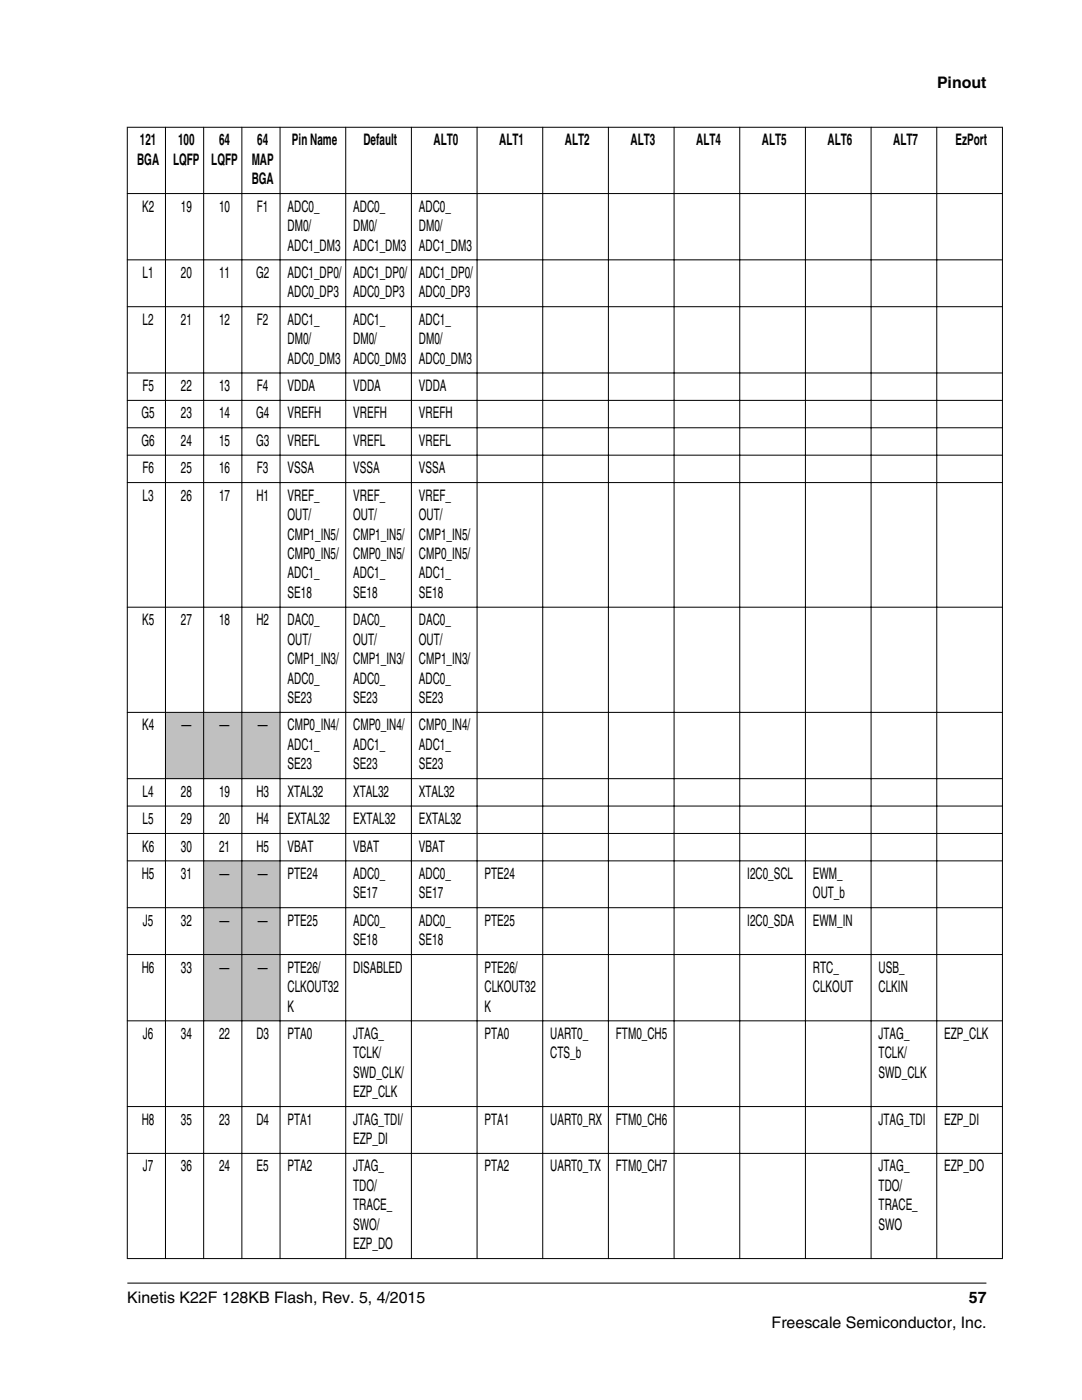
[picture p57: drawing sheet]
<svg xmlns="http://www.w3.org/2000/svg" width="216mm" height="279mm" viewBox="0 0 216 279" stroke-linecap="round" stroke-linejoin="round" font-family="sans-serif">
<defs><g id="words">
<g font-size="3.2">
<text x="187" y="17.5">Pinout</text>
<text x="27.9" y="29">121</text>
<text x="35.5" y="29">100</text>
<text x="43.7" y="29">64</text>
<text x="51.3" y="29">64</text>
<text x="58.3" y="29">Pin Name</text>
<text x="72.5" y="29">Default</text>
<text x="86.5" y="29">ALT0</text>
<text x="99.6" y="29">ALT1</text>
<text x="112.7" y="29">ALT2</text>
<text x="125.8" y="29">ALT3</text>
<text x="138.9" y="29">ALT4</text>
<text x="152" y="29">ALT5</text>
<text x="165.1" y="29">ALT6</text>
<text x="178.2" y="29">ALT7</text>
<text x="190.7" y="29">EzPort</text>
<text x="27.4" y="32.9">BGA</text>
<text x="34.5" y="32.9">LQFP</text>
<text x="42.2" y="32.9">LQFP</text>
<text x="50.2" y="32.9">MAP</text>
<text x="50.2" y="36.8">BGA</text>
<text x="28.3" y="42.2">K2</text>
<text x="36.1" y="42.2">19</text>
<text x="43.7" y="42.2">10</text>
<text x="51.3" y="42.2">F1</text>
<text x="57.4" y="42.2">ADC0_</text>
<text x="57.4" y="46.1">DM0/</text>
<text x="70.5" y="42.2">ADC0_</text>
<text x="70.5" y="46.1">DM0/</text>
<text x="83.6" y="42.2">ADC0_</text>
<text x="83.6" y="46.1">DM0/</text>
<text x="57.4" y="50">ADC1_DM3</text>
<text x="70.5" y="50">ADC1_DM3</text>
<text x="83.6" y="50">ADC1_DM3</text>
<text x="28.5" y="55.5">L1</text>
<text x="36.1" y="55.5">20</text>
<text x="43.7" y="55.5">11</text>
<text x="51.1" y="55.5">G2</text>
<text x="57.4" y="55.5">ADC1_DP0/</text>
<text x="57.4" y="59.3">ADC0_DP3</text>
<text x="70.5" y="55.5">ADC1_DP0/</text>
<text x="70.5" y="59.3">ADC0_DP3</text>
<text x="83.6" y="55.5">ADC1_DP0/</text>
<text x="83.6" y="59.3">ADC0_DP3</text>
<text x="28.5" y="64.8">L2</text>
<text x="36.1" y="64.8">21</text>
<text x="43.7" y="64.8">12</text>
<text x="51.3" y="64.8">F2</text>
<text x="57.4" y="64.8">ADC1_</text>
<text x="70.5" y="64.8">ADC1_</text>
<text x="83.6" y="64.8">ADC1_</text>
<text x="57.4" y="68.7">DM0/</text>
<text x="70.5" y="68.7">DM0/</text>
<text x="83.6" y="68.7">DM0/</text>
<text x="57.4" y="72.6">ADC0_DM3</text>
<text x="70.5" y="72.6">ADC0_DM3</text>
<text x="83.6" y="72.6">ADC0_DM3</text>
<text x="28.2" y="83.5">G5</text>
<text x="28.4" y="78">F5</text>
<text x="36.1" y="78">22</text>
<text x="36.1" y="83.5">23</text>
<text x="43.7" y="78">13</text>
<text x="43.7" y="83.5">14</text>
<text x="51.1" y="83.5">G4</text>
<text x="51.3" y="78">F4</text>
<text x="57.4" y="78">VDDA</text>
<text x="57.4" y="83.5">VREFH</text>
<text x="70.5" y="78">VDDA</text>
<text x="70.5" y="83.5">VREFH</text>
<text x="83.6" y="78">VDDA</text>
<text x="83.6" y="83.5">VREFH</text>
<text x="28.2" y="89">G6</text>
<text x="36.1" y="89">24</text>
<text x="43.7" y="89">15</text>
<text x="51.1" y="89">G3</text>
<text x="57.4" y="89">VREFL</text>
<text x="70.5" y="89">VREFL</text>
<text x="83.6" y="89">VREFL</text>
<text x="28.4" y="94.4">F6</text>
<text x="36.1" y="94.4">25</text>
<text x="43.7" y="94.4">16</text>
<text x="51.3" y="94.4">F3</text>
<text x="57.4" y="94.4">VSSA</text>
<text x="70.5" y="94.4">VSSA</text>
<text x="83.6" y="94.4">VSSA</text>
<text x="28.5" y="99.9">L3</text>
<text x="36.1" y="99.9">26</text>
<text x="43.7" y="99.9">17</text>
<text x="51.2" y="99.9">H1</text>
<text x="57.4" y="99.9">VREF_</text>
<text x="70.5" y="99.9">VREF_</text>
<text x="83.6" y="99.9">VREF_</text>
<text x="57.4" y="103.8">OUT/</text>
<text x="57.4" y="107.7">CMP1_IN5/</text>
<text x="70.5" y="103.8">OUT/</text>
<text x="70.5" y="107.7">CMP1_IN5/</text>
<text x="83.6" y="103.8">OUT/</text>
<text x="83.6" y="107.7">CMP1_IN5/</text>
<text x="57.4" y="111.6">CMP0_IN5/</text>
<text x="70.5" y="111.6">CMP0_IN5/</text>
<text x="83.6" y="111.6">CMP0_IN5/</text>
<text x="57.4" y="115.4">ADC1_</text>
<text x="57.4" y="119.3">SE18</text>
<text x="70.5" y="115.4">ADC1_</text>
<text x="70.5" y="119.3">SE18</text>
<text x="83.6" y="115.4">ADC1_</text>
<text x="83.6" y="119.3">SE18</text>
<text x="28.3" y="124.8">K5</text>
<text x="36.1" y="124.8">27</text>
<text x="43.7" y="124.8">18</text>
<text x="51.2" y="124.8">H2</text>
<text x="57.4" y="124.8">DAC0_</text>
<text x="70.5" y="124.8">DAC0_</text>
<text x="83.6" y="124.8">DAC0_</text>
<text x="57.4" y="128.7">OUT/</text>
<text x="70.5" y="128.7">OUT/</text>
<text x="83.6" y="128.7">OUT/</text>
<text x="57.4" y="132.5">CMP1_IN3/</text>
<text x="57.4" y="136.4">ADC0_</text>
<text x="70.5" y="132.5">CMP1_IN3/</text>
<text x="70.5" y="136.4">ADC0_</text>
<text x="83.6" y="132.5">CMP1_IN3/</text>
<text x="83.6" y="136.4">ADC0_</text>
<text x="57.4" y="140.3">SE23</text>
<text x="70.5" y="140.3">SE23</text>
<text x="83.6" y="140.3">SE23</text>
<text x="28.3" y="145.8">K4</text>
<text x="36.2" y="145.8">—</text>
<text x="43.8" y="145.8">—</text>
<text x="51.4" y="145.8">—</text>
<text x="57.4" y="145.8">CMP0_IN4/</text>
<text x="57.4" y="149.7">ADC1_</text>
<text x="70.5" y="145.8">CMP0_IN4/</text>
<text x="70.5" y="149.7">ADC1_</text>
<text x="83.6" y="145.8">CMP0_IN4/</text>
<text x="83.6" y="149.7">ADC1_</text>
<text x="57.4" y="153.5">SE23</text>
<text x="70.5" y="153.5">SE23</text>
<text x="83.6" y="153.5">SE23</text>
<text x="28.5" y="159">L4</text>
<text x="36.1" y="159">28</text>
<text x="43.7" y="159">19</text>
<text x="51.2" y="159">H3</text>
<text x="57.4" y="159">XTAL32</text>
<text x="70.5" y="159">XTAL32</text>
<text x="83.6" y="159">XTAL32</text>
<text x="28.5" y="164.5">L5</text>
<text x="36.1" y="164.5">29</text>
<text x="43.7" y="164.5">20</text>
<text x="51.2" y="164.5">H4</text>
<text x="57.4" y="164.5">EXTAL32</text>
<text x="70.5" y="164.5">EXTAL32</text>
<text x="83.6" y="164.5">EXTAL32</text>
<text x="28.3" y="169.9">K6</text>
<text x="36.1" y="169.9">30</text>
<text x="43.7" y="169.9">21</text>
<text x="51.2" y="169.9">H5</text>
<text x="57.4" y="169.9">VBAT</text>
<text x="70.5" y="169.9">VBAT</text>
<text x="83.6" y="169.9">VBAT</text>
<text x="28.3" y="175.4">H5</text>
<text x="36.1" y="175.4">31</text>
<text x="43.8" y="175.4">—</text>
<text x="51.4" y="175.4">—</text>
<text x="57.4" y="175.4">PTE24</text>
<text x="70.5" y="175.4">ADC0_</text>
<text x="70.5" y="179.3">SE17</text>
<text x="83.6" y="175.4">ADC0_</text>
<text x="83.6" y="179.3">SE17</text>
<text x="96.7" y="175.4">PTE24</text>
<text x="149.1" y="175.4">I2C0_SCL</text>
<text x="162.2" y="175.4">EWM_</text>
<text x="162.2" y="179.3">OUT_b</text>
<text x="28.5" y="184.8">J5</text>
<text x="36.1" y="184.8">32</text>
<text x="43.8" y="184.8">—</text>
<text x="51.4" y="184.8">—</text>
<text x="57.4" y="184.8">PTE25</text>
<text x="70.5" y="184.8">ADC0_</text>
<text x="83.6" y="184.8">ADC0_</text>
<text x="96.7" y="184.8">PTE25</text>
<text x="149.1" y="184.8">I2C0_SDA</text>
<text x="162.2" y="184.8">EWM_IN</text>
<text x="70.5" y="188.6">SE18</text>
<text x="83.6" y="188.6">SE18</text>
<text x="28.3" y="194.1">H6</text>
<text x="36.1" y="194.1">33</text>
<text x="43.8" y="194.1">—</text>
<text x="51.4" y="194.1">—</text>
<text x="57.4" y="194.1">PTE26/</text>
<text x="57.4" y="198">CLKOUT32</text>
<text x="70.5" y="194.1">DISABLED</text>
<text x="96.7" y="194.1">PTE26/</text>
<text x="96.7" y="198">CLKOUT32</text>
<text x="162.2" y="194.1">RTC_</text>
<text x="162.2" y="198">CLKOUT</text>
<text x="175.3" y="194.1">USB_</text>
<text x="175.3" y="198">CLKIN</text>
<text x="57.4" y="201.9">K</text>
<text x="96.7" y="201.9">K</text>
<text x="28.5" y="207.3">J6</text>
<text x="36.1" y="207.3">34</text>
<text x="43.7" y="207.3">22</text>
<text x="51.2" y="207.3">D3</text>
<text x="57.4" y="207.3">PTA0</text>
<text x="70.5" y="207.3">JTAG_</text>
<text x="96.7" y="207.3">PTA0</text>
<text x="109.8" y="207.3">UART0_</text>
<text x="122.9" y="207.3">FTM0_CH5</text>
<text x="175.3" y="207.3">JTAG_</text>
<text x="188.4" y="207.3">EZP_CLK</text>
<text x="70.5" y="211.2">TCLK/</text>
<text x="70.5" y="215.1">SWD_CLK/</text>
<text x="109.8" y="211.2">CTS_b</text>
<text x="175.3" y="211.2">TCLK/</text>
<text x="175.3" y="215.1">SWD_CLK</text>
<text x="70.5" y="219">EZP_CLK</text>
<text x="28.3" y="224.4">H8</text>
<text x="36.1" y="224.4">35</text>
<text x="43.7" y="224.4">23</text>
<text x="51.2" y="224.4">D4</text>
<text x="57.4" y="224.4">PTA1</text>
<text x="70.5" y="224.4">JTAG_TDI/</text>
<text x="96.7" y="224.4">PTA1</text>
<text x="109.8" y="224.4">UART0_RX</text>
<text x="122.9" y="224.4">FTM0_CH6</text>
<text x="175.3" y="224.4">JTAG_TDI</text>
<text x="188.4" y="224.4">EZP_DI</text>
<text x="28.5" y="233.8">J7</text>
<text x="36.1" y="233.8">36</text>
<text x="43.7" y="233.8">24</text>
<text x="51.2" y="233.8">E5</text>
<text x="57.4" y="233.8">PTA2</text>
<text x="70.5" y="228.3">EZP_DI</text>
<text x="70.5" y="233.8">JTAG_</text>
<text x="96.7" y="233.8">PTA2</text>
<text x="109.8" y="233.8">UART0_TX</text>
<text x="122.9" y="233.8">FTM0_CH7</text>
<text x="175.3" y="233.8">JTAG_</text>
<text x="188.4" y="233.8">EZP_DO</text>
<text x="70.5" y="237.7">TDO/</text>
<text x="175.3" y="237.7">TDO/</text>
<text x="70.5" y="241.6">TRACE_</text>
<text x="70.5" y="245.4">SWO/</text>
<text x="175.3" y="241.6">TRACE_</text>
<text x="175.3" y="245.4">SWO</text>
<text x="70.5" y="249.3">EZP_DO</text>
<text x="25.4" y="260">Kinetis K22F 128KB Flash, Rev. 5, 4/2015</text>
<text x="193.3" y="260">57</text>
<text x="154" y="265">Freescale Semiconductor, Inc.</text>
</g>
</g></defs>
<g fill="#c0c0c0">
<path d="M33.1 142.3h7.5v13h-7.5z" fill-rule="evenodd"/>
<path d="M40.7 142.3h7.5v13h-7.5z" fill-rule="evenodd"/>
<path d="M48.3 142.3h7.5v13h-7.5z" fill-rule="evenodd"/>
<path d="M40.7 171.9h7.5v9.2h-7.5z" fill-rule="evenodd"/>
<path d="M48.3 171.9h7.5v9.2h-7.5z" fill-rule="evenodd"/>
<path d="M40.7 181.2h7.5v9.2h-7.5z" fill-rule="evenodd"/>
<path d="M48.3 181.2h7.5v9.2h-7.5z" fill-rule="evenodd"/>
<path d="M40.7 190.6h7.5v13h-7.5z" fill-rule="evenodd"/>
<path d="M48.3 190.6h7.5v13h-7.5z" fill-rule="evenodd"/>
</g>
<g fill="none" stroke="#000" stroke-width=".2">
<path d="M25.3 25.4h174.8M25.3 38.6h174.8M25.4 25.3v226M33 25.3v226M40.6 25.3v226M48.3 25.3v226M55.9 25.3v226M69 25.3v226M82.1 25.3v226M95.2 25.3v226M108.3 25.3v226M121.4 25.3v226"/>
<path d="M134.5 25.3v226M147.6 25.3v226M160.7 25.3v226M173.8 25.3v226M186.9 25.3v226M200 25.3v226M25.3 51.9h174.8M25.3 61.2h174.8M25.3 74.4h174.8M25.3 79.9h174.8M25.3 85.4h174.8M25.3 90.8h174.8"/>
<path d="M25.3 96.3h174.8M25.3 121.2h174.8M25.3 142.2h174.8M25.3 155.4h174.8M25.3 160.9h174.8M25.3 166.3h174.8M25.3 171.8h174.8M25.3 181.2h174.8M25.3 190.5h174.8M25.3 203.7h174.8M25.3 220.8h174.8M25.3 230.2h174.8"/>
<path d="M25.3 251.2h174.8M25.4 256.1h171.4"/>
</g>
<use href="#words"/>
</svg>
